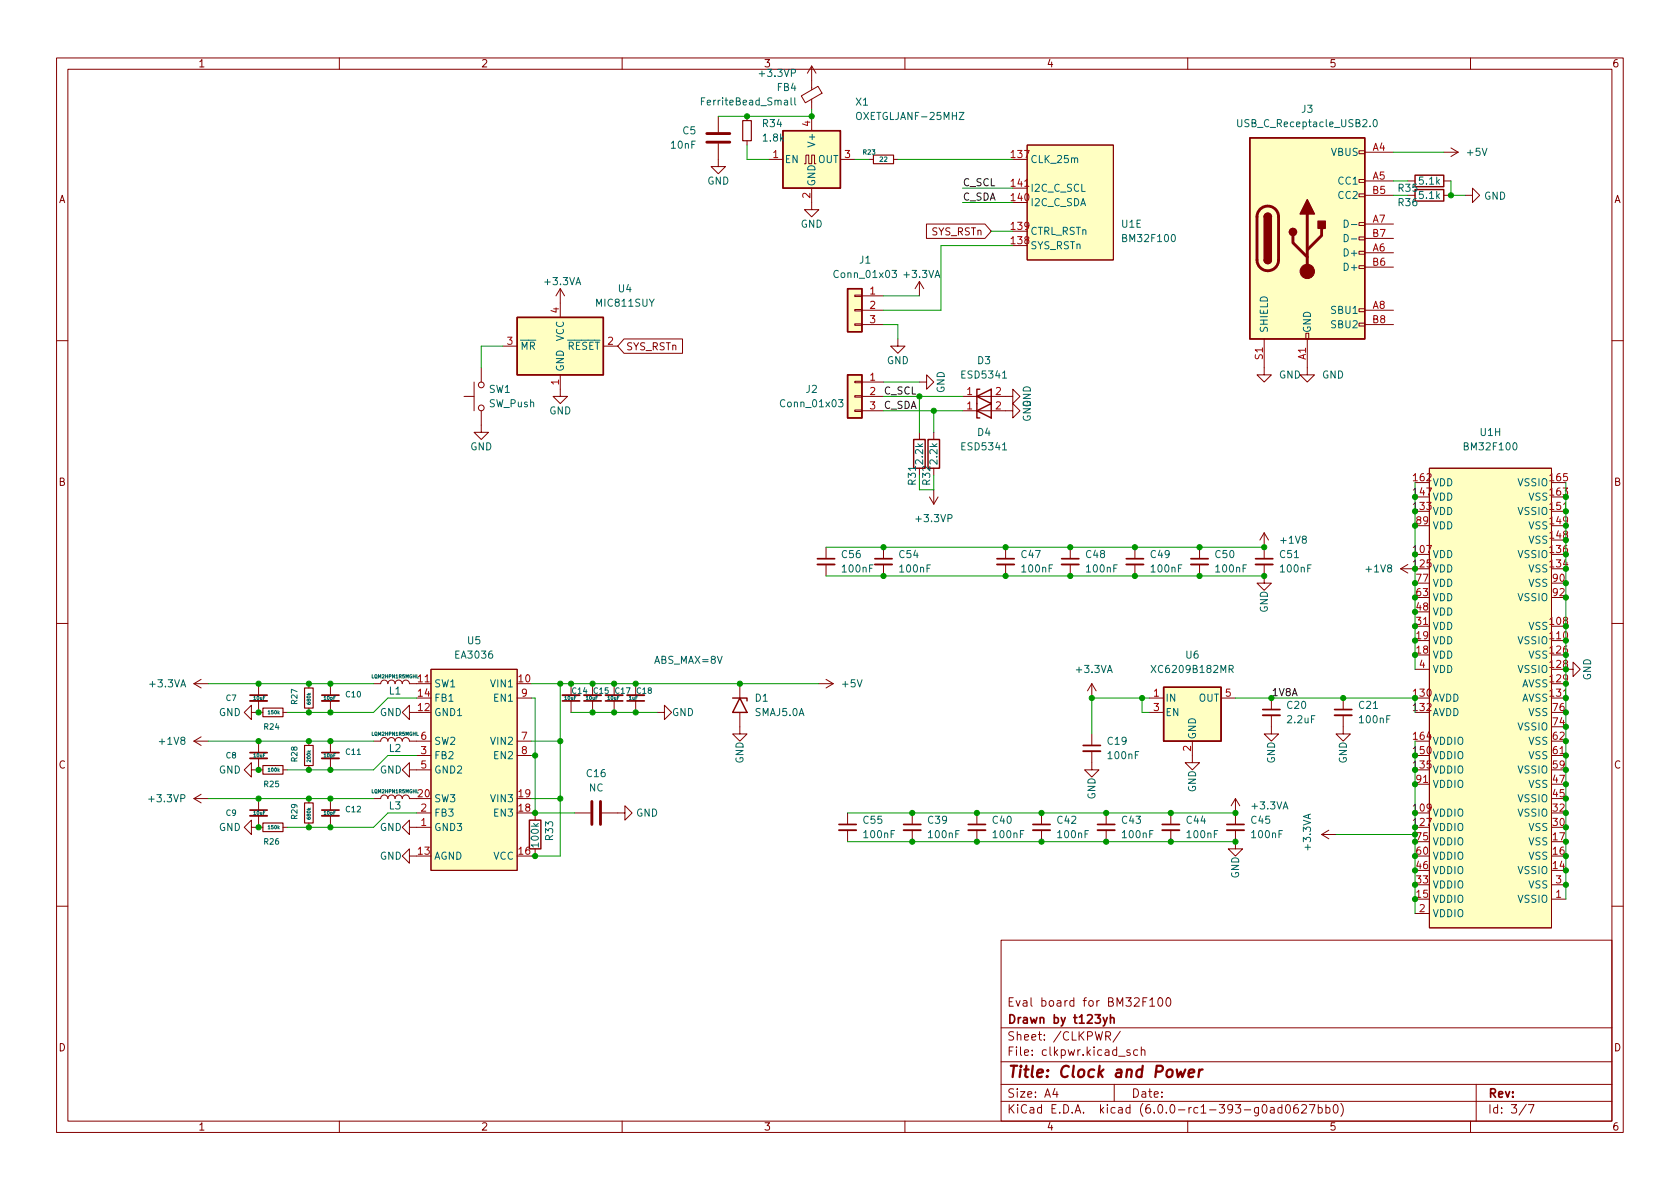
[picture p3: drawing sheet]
<svg xmlns="http://www.w3.org/2000/svg" width="297mm" height="210mm" viewBox="0 0 297 210" stroke-linecap="round" stroke-linejoin="round" font-family="sans-serif">
<defs><g id="words">
<text font-size="2.8" fill="#840000" x="178" y="190.6">Title: Clock and Power</text>
<g font-size="2.1" fill="#840000">
<text x="178" y="178">Eval board for BM32F100</text>
<text x="178" y="184">Sheet: /CLKPWR/</text>
<text x="178" y="181">Drawn by t123yh</text>
<text x="178" y="186.7">File: clkpwr.kicad_sch</text>
<text x="178" y="196.9">KiCad E.D.A. kicad (6.0.0-rc1-393-g0ad0627bb0)</text>
<text x="178" y="194.1">Size: A4</text>
<text x="200" y="194.1">Date:</text>
<text x="263" y="194.1">Rev:</text>
<text x="263" y="196.9">Id: 3/7</text>
</g>
<g font-size="1.8" fill="#840000">
<text x="35" y="11.9">1</text>
<text x="85" y="11.9">2</text>
<text x="135" y="11.9">3</text>
<text x="185" y="11.9">4</text>
<text x="235" y="11.9">5</text>
<text x="285" y="11.9">6</text>
<text x="10.3" y="35.9">A</text>
<text x="285.3" y="35.9">A</text>
<text x="164.7" y="41.6">SYS_RSTn</text>
<text x="110.6" y="61.9">SYS_RSTn</text>
<text x="10.3" y="85.9">B</text>
<text x="285.3" y="85.9">B</text>
<text x="10.3" y="135.9">C</text>
<text x="285.3" y="135.9">C</text>
<text x="10.3" y="185.9">D</text>
<text x="285.3" y="185.9">D</text>
<text x="35" y="199.9">1</text>
<text x="85" y="199.9">2</text>
<text x="135" y="199.9">3</text>
<text x="185" y="199.9">4</text>
<text x="235" y="199.9">5</text>
<text x="285" y="199.9">6</text>
</g>
<g font-size="1.8" fill="#006464">
<text x="134.5" y="13.6">+3.3VP</text>
<text x="137.4" y="16.1">FB4</text>
<text x="120.7" y="23.7">C5</text>
<text x="124.5" y="18.6">FerriteBead_Small</text>
<text x="134.9" y="22.5">R34</text>
<text x="151.3" y="18.7">X1</text>
<text x="151.8" y="21.2">OXETGLJANF-25MHZ</text>
<text x="219.4" y="22.5">USB_C_Receptacle_USB2.0</text>
<text x="230.2" y="19.9">J3</text>
<text x="118.7" y="26.3">10nF</text>
<text x="135" y="25">1.8k</text>
<text x="138.7" y="28.8">EN</text>
<text x="144.1" y="25.6" transform="rotate(-90 144.1 25.6)">V+</text>
<text x="144.6" y="28.8">OUT</text>
<text x="182.1" y="28.8">CLK_25m</text>
<text x="235.4" y="27.6">VBUS</text>
<text x="259.5" y="27.6">+5V</text>
<text x="125" y="32.6">GND</text>
<text x="144.1" y="33" transform="rotate(-90 144.1 33)">GND</text>
<text x="182.1" y="33.9">I2C_C_SCL</text>
<text x="236.7" y="32.6">CC1</text>
<text x="236.7" y="35.2">CC2</text>
<text x="247.3" y="33.9">R35</text>
<text x="251" y="35.2">5.1k</text>
<text x="251" y="32.6">5.1k</text>
<text x="262.4" y="35.3">GND</text>
<text x="141.5" y="40.3">GND</text>
<text x="182.1" y="41.5">CTRL_RSTn</text>
<text x="182.1" y="36.4">I2C_C_SDA</text>
<text x="198.3" y="40.3">U1E</text>
<text x="247.3" y="36.4">R36</text>
<text x="152" y="46.6">J1</text>
<text x="182.1" y="44.1">SYS_RSTn</text>
<text x="198.8" y="42.8">BM32F100</text>
<text x="238" y="45.3">D+</text>
<text x="238" y="47.9">D+</text>
<text x="96.4" y="50.4">+3.3VA</text>
<text x="109.4" y="51.7">U4</text>
<text x="147.8" y="49.1">Conn_01x03</text>
<text x="159.9" y="49.1">+3.3VA</text>
<text x="105.6" y="54.2">MIC811SUY</text>
<text x="224.2" y="58.9" transform="rotate(-90 224.2 58.9)">SHIELD</text>
<text x="231.8" y="58.9" transform="rotate(-90 231.8 58.9)">GND</text>
<text x="235.6" y="55.5">SBU1</text>
<text x="235.6" y="58">SBU2</text>
<text x="91.9" y="61.8">~{MR}</text>
<text x="98.9" y="61.8">~{RESET}</text>
<text x="99.7" y="65.8" transform="rotate(-90 99.7 65.8)">GND</text>
<text x="99.7" y="60.4" transform="rotate(-90 99.7 60.4)">VCC</text>
<text x="156.8" y="64.4">GND</text>
<text x="172.9" y="64.4">D3</text>
<text x="86.5" y="69.5">SW1</text>
<text x="142.5" y="69.5">J2</text>
<text x="167" y="69.5" transform="rotate(-90 167 69.5)">GND</text>
<text x="170.2" y="66.9">ESD5341</text>
<text x="226.1" y="66.9">GND</text>
<text x="233.7" y="66.9">GND</text>
<text x="86.5" y="72">SW_Push</text>
<text x="97.1" y="73.3">GND</text>
<text x="138.3" y="72">Conn_01x03</text>
<text x="172.9" y="77.1">D4</text>
<text x="182.2" y="74.6" transform="rotate(-90 182.2 74.6)">GND</text>
<text x="261.8" y="77.1">U1H</text>
<text x="83.1" y="79.6">GND</text>
<text x="163.2" y="82" transform="rotate(-90 163.2 82)">2.2k</text>
<text x="165.7" y="82" transform="rotate(-90 165.7 82)">2.2k</text>
<text x="170.2" y="79.6">ESD5341</text>
<text x="259.2" y="79.6">BM32F100</text>
<text x="161.9" y="85.7" transform="rotate(-90 161.9 85.7)">R31</text>
<text x="164.5" y="85.7" transform="rotate(-90 164.5 85.7)">R32</text>
<text x="253.2" y="88.5">VDD</text>
<text x="253.2" y="86">VDD</text>
<text x="268.4" y="86">VSSIO</text>
<text x="270.3" y="88.5">VSS</text>
<text x="162.2" y="92.3">+3.3VP</text>
<text x="253.2" y="91.1">VDD</text>
<text x="253.2" y="93.6">VDD</text>
<text x="268.4" y="91.1">VSSIO</text>
<text x="270.3" y="93.6">VSS</text>
<text x="148.9" y="98.7">C56</text>
<text x="149" y="101.2">100nF</text>
<text x="159.1" y="98.7">C54</text>
<text x="159.2" y="101.2">100nF</text>
<text x="180.6" y="98.7">C47</text>
<text x="180.8" y="101.2">100nF</text>
<text x="192.1" y="98.7">C48</text>
<text x="192.2" y="101.2">100nF</text>
<text x="203.5" y="98.7">C49</text>
<text x="203.7" y="101.2">100nF</text>
<text x="214.9" y="98.7">C50</text>
<text x="215.1" y="101.2">100nF</text>
<text x="226.4" y="98.7">C51</text>
<text x="226.5" y="101.2">100nF</text>
<text x="226.6" y="96.1">+1V8</text>
<text x="241.7" y="101.2">+1V8</text>
<text x="253.2" y="98.7">VDD</text>
<text x="253.2" y="101.2">VDD</text>
<text x="268.4" y="98.7">VSSIO</text>
<text x="270.3" y="101.2">VSS</text>
<text x="270.3" y="96.1">VSS</text>
<text x="253.2" y="106.3">VDD</text>
<text x="253.2" y="103.8">VDD</text>
<text x="268.4" y="106.3">VSSIO</text>
<text x="270.3" y="103.8">VSS</text>
<text x="82.7" y="113.9">U5</text>
<text x="224.2" y="108.4" transform="rotate(-90 224.2 108.4)">GND</text>
<text x="253.2" y="113.9">VDD</text>
<text x="253.2" y="111.4">VDD</text>
<text x="253.2" y="108.8">VDD</text>
<text x="268.4" y="113.9">VSSIO</text>
<text x="270.3" y="111.4">VSS</text>
<text x="80.6" y="116.5">EA3036</text>
<text x="190.4" y="119">+3.3VA</text>
<text x="204.1" y="119">XC6209B182MR</text>
<text x="209.7" y="116.5">U6</text>
<text x="253.2" y="116.5">VDD</text>
<text x="253.2" y="119">VDD</text>
<text x="268.4" y="119">VSSIO</text>
<text x="270.3" y="116.5">VSS</text>
<text x="26.6" y="121.5">+3.3VA</text>
<text x="68.8" y="122.8">L1</text>
<text x="76.7" y="121.5">SW1</text>
<text x="76.7" y="124.1">FB1</text>
<text x="87" y="121.5">VIN1</text>
<text x="87.5" y="124.1">EN1</text>
<text x="133.5" y="124.1">D1</text>
<text x="149" y="121.5">+5V</text>
<text x="206" y="124.1">IN</text>
<text x="211.9" y="124.1">OUT</text>
<text x="227.6" y="125.3">C20</text>
<text x="240.3" y="125.3">C21</text>
<text x="253.2" y="124.1">AVDD</text>
<text x="269" y="121.5">AVSS</text>
<text x="269" y="124.1">AVSS</text>
<text x="281.3" y="120.3" transform="rotate(-90 281.3 120.3)">GND</text>
<text x="28.3" y="131.7">+1V8</text>
<text x="38.7" y="126.6">GND</text>
<text x="67.1" y="126.6">GND</text>
<text x="76.7" y="126.6">GND1</text>
<text x="76.7" y="131.7">SW2</text>
<text x="87" y="131.7">VIN2</text>
<text x="118.8" y="126.6">GND</text>
<text x="133.5" y="126.6">SMAJ5.0A</text>
<text x="195.9" y="131.7">C19</text>
<text x="206" y="126.6">EN</text>
<text x="211.5" y="130.8" transform="rotate(-90 211.5 130.8)">GND</text>
<text x="227.7" y="127.9">2.2uF</text>
<text x="240.5" y="127.9">100nF</text>
<text x="253.2" y="126.6">AVDD</text>
<text x="253.2" y="131.7">VDDIO</text>
<text x="268.4" y="129.2">VSSIO</text>
<text x="270.3" y="131.7">VSS</text>
<text x="270.3" y="126.6">VSS</text>
<text x="38.7" y="136.8">GND</text>
<text x="67.1" y="136.8">GND</text>
<text x="68.8" y="133">L2</text>
<text x="76.7" y="134.2">FB2</text>
<text x="76.7" y="136.8">GND2</text>
<text x="87.5" y="134.2">EN2</text>
<text x="103.8" y="137.4">C16</text>
<text x="131.4" y="135" transform="rotate(-90 131.4 135)">GND</text>
<text x="196" y="134.2">100nF</text>
<text x="225.4" y="135" transform="rotate(-90 225.4 135)">GND</text>
<text x="238.1" y="135" transform="rotate(-90 238.1 135)">GND</text>
<text x="253.2" y="136.8">VDDIO</text>
<text x="253.2" y="134.2">VDDIO</text>
<text x="268.4" y="136.8">VSSIO</text>
<text x="270.3" y="134.2">VSS</text>
<text x="26.5" y="141.9">+3.3VP</text>
<text x="68.8" y="143.1">L3</text>
<text x="73.9" y="141">20</text>
<text x="76.7" y="141.9">SW3</text>
<text x="87" y="141.9">VIN3</text>
<text x="104.1" y="139.9">NC</text>
<text x="193.7" y="141.4" transform="rotate(-90 193.7 141.4)">GND</text>
<text x="211.5" y="140.1" transform="rotate(-90 211.5 140.1)">GND</text>
<text x="221.5" y="143.1">+3.3VA</text>
<text x="253.2" y="139.3">VDDIO</text>
<text x="268.4" y="141.9">VSSIO</text>
<text x="270.3" y="139.3">VSS</text>
<text x="38.7" y="146.9">GND</text>
<text x="67.1" y="146.9">GND</text>
<text x="76.7" y="146.9">GND3</text>
<text x="76.7" y="144.4">FB3</text>
<text x="87.5" y="144.4">EN3</text>
<text x="95.2" y="149.7" transform="rotate(-90 95.2 149.7)">100k</text>
<text x="97.8" y="148.5" transform="rotate(-90 97.8 148.5)">R33</text>
<text x="112.4" y="144.4">GND</text>
<text x="152.7" y="145.7">C55</text>
<text x="152.9" y="148.2">100nF</text>
<text x="164.1" y="145.7">C39</text>
<text x="164.3" y="148.2">100nF</text>
<text x="175.6" y="145.7">C40</text>
<text x="175.7" y="148.2">100nF</text>
<text x="187" y="145.7">C42</text>
<text x="187.1" y="148.2">100nF</text>
<text x="198.4" y="145.7">C43</text>
<text x="198.6" y="148.2">100nF</text>
<text x="209.9" y="145.7">C44</text>
<text x="210" y="148.2">100nF</text>
<text x="221.3" y="145.7">C45</text>
<text x="221.4" y="148.2">100nF</text>
<text x="253.2" y="144.4">VDDIO</text>
<text x="253.2" y="146.9">VDDIO</text>
<text x="253.2" y="149.5">VDDIO</text>
<text x="268.4" y="144.4">VSSIO</text>
<text x="270.3" y="149.5">VSS</text>
<text x="270.3" y="146.9">VSS</text>
<text x="67.1" y="152">GND</text>
<text x="76.7" y="152">AGND</text>
<text x="87.2" y="152">VCC</text>
<text x="219.1" y="155.4" transform="rotate(-90 219.1 155.4)">GND</text>
<text x="231.8" y="150.2" transform="rotate(-90 231.8 150.2)">+3.3VA</text>
<text x="253.2" y="154.6">VDDIO</text>
<text x="253.2" y="152">VDDIO</text>
<text x="268.4" y="154.6">VSSIO</text>
<text x="270.3" y="152">VSS</text>
<text x="253.2" y="159.6">VDDIO</text>
<text x="253.2" y="157.1">VDDIO</text>
<text x="268.4" y="159.6">VSSIO</text>
<text x="270.3" y="157.1">VSS</text>
<text x="253.2" y="162.2">VDDIO</text>
</g>
<g font-size="1.8" fill="#a90000">
<text x="143.3" y="22.3" transform="rotate(-90 143.3 22.3)">4</text>
<text x="136.7" y="27.9">1</text>
<text x="149.4" y="27.9">3</text>
<text x="178.9" y="27.9">137</text>
<text x="242.7" y="26.7">A4</text>
<text x="143.3" y="35" transform="rotate(-90 143.3 35)">2</text>
<text x="178.9" y="35.6">140</text>
<text x="178.9" y="33">141</text>
<text x="242.7" y="31.7">A5</text>
<text x="242.7" y="34.3">B5</text>
<text x="178.9" y="40.6">139</text>
<text x="242.7" y="39.4">A7</text>
<text x="242.7" y="41.9">B7</text>
<text x="178.9" y="43.2">138</text>
<text x="242.7" y="44.4">A6</text>
<text x="242.7" y="47">B6</text>
<text x="153.8" y="52.1">1</text>
<text x="98.8" y="55.4" transform="rotate(-90 98.8 55.4)">4</text>
<text x="153.8" y="54.6">2</text>
<text x="153.8" y="57.1">3</text>
<text x="242.7" y="54.6">A8</text>
<text x="242.7" y="57.1">B8</text>
<text x="89.7" y="61">3</text>
<text x="107.5" y="61">2</text>
<text x="223.3" y="63.6" transform="rotate(-90 223.3 63.6)">S1</text>
<text x="230.9" y="63.6" transform="rotate(-90 230.9 63.6)">A1</text>
<text x="98.8" y="68.1" transform="rotate(-90 98.8 68.1)">1</text>
<text x="153.8" y="67.3">1</text>
<text x="153.8" y="69.8">2</text>
<text x="171" y="69.8">1</text>
<text x="176" y="69.8">2</text>
<text x="153.8" y="72.4">3</text>
<text x="171" y="72.4">1</text>
<text x="176" y="72.4">2</text>
<text x="250" y="87.6">147</text>
<text x="250" y="85.1">162</text>
<text x="274.1" y="87.6">163</text>
<text x="274.1" y="85.1">165</text>
<text x="250" y="90.2">133</text>
<text x="250.5" y="92.7">89</text>
<text x="274.1" y="95.2">148</text>
<text x="274.1" y="92.7">149</text>
<text x="274.1" y="90.2">151</text>
<text x="250" y="97.8">107</text>
<text x="250" y="100.3">125</text>
<text x="274.1" y="100.3">134</text>
<text x="274.1" y="97.8">136</text>
<text x="250.5" y="107.9">48</text>
<text x="250.5" y="105.4">63</text>
<text x="250.5" y="102.9">77</text>
<text x="274.6" y="102.9">90</text>
<text x="274.6" y="105.4">92</text>
<text x="250.5" y="113">19</text>
<text x="250.5" y="110.5">31</text>
<text x="274.1" y="110.5">108</text>
<text x="274.1" y="113">110</text>
<text x="250.5" y="115.6">18</text>
<text x="251" y="118.1">4</text>
<text x="274.1" y="115.6">126</text>
<text x="274.1" y="118.1">128</text>
<text x="73.9" y="120.6">11</text>
<text x="73.9" y="125.7">12</text>
<text x="73.9" y="123.2">14</text>
<text x="91.7" y="120.6">10</text>
<text x="92.2" y="123.2">9</text>
<text x="204" y="123.2">1</text>
<text x="204" y="125.7">3</text>
<text x="216.7" y="123.2">5</text>
<text x="250" y="123.2">130</text>
<text x="250" y="125.7">132</text>
<text x="274.1" y="120.6">129</text>
<text x="274.1" y="123.2">131</text>
<text x="274.6" y="125.7">76</text>
<text x="74.4" y="130.8">6</text>
<text x="92.2" y="130.8">7</text>
<text x="250" y="130.8">164</text>
<text x="274.6" y="130.8">62</text>
<text x="274.6" y="128.3">74</text>
<text x="74.4" y="133.3">3</text>
<text x="74.4" y="135.9">5</text>
<text x="92.2" y="133.3">8</text>
<text x="210.6" y="132.8" transform="rotate(-90 210.6 132.8)">2</text>
<text x="250" y="135.9">135</text>
<text x="250" y="133.3">150</text>
<text x="274.6" y="135.9">59</text>
<text x="274.6" y="133.3">61</text>
<text x="74.4" y="143.5">2</text>
<text x="91.7" y="143.5">18</text>
<text x="91.7" y="141">19</text>
<text x="250" y="143.5">109</text>
<text x="250.5" y="138.4">91</text>
<text x="274.6" y="143.5">32</text>
<text x="274.6" y="141">45</text>
<text x="274.6" y="138.4">47</text>
<text x="74.4" y="146">1</text>
<text x="250" y="146">127</text>
<text x="274.6" y="148.6">17</text>
<text x="274.6" y="146">30</text>
<text x="73.9" y="151.1">13</text>
<text x="91.7" y="151.1">16</text>
<text x="250.5" y="153.7">46</text>
<text x="250.5" y="151.1">60</text>
<text x="274.6" y="153.7">14</text>
<text x="274.6" y="151.1">16</text>
<text x="250.5" y="158.7">15</text>
<text x="250.5" y="156.2">33</text>
<text x="251" y="161.3">2</text>
<text x="275.1" y="158.7">1</text>
<text x="275.1" y="156.2">3</text>
</g>
<g font-size="1.8" fill="#0f0f0f">
<text x="170.2" y="32.9">C_SCL</text>
<text x="170.2" y="35.5">C_SDA</text>
<text x="156.2" y="69.7">C_SCL</text>
<text x="156.2" y="72.3">C_SDA</text>
<text x="224.8" y="123.1">1V8A</text>
</g>
<text font-size="1.8" fill="#0000c2" x="115.6" y="117.4">ABS_MAX=8V</text>
<text font-size="1.8" fill="#009600" x="250.5" y="148.6">75</text>
<g font-size="1.4" fill="#006464">
<text x="40" y="123.9">C7</text>
<text x="52.6" y="124.5" transform="rotate(-90 52.6 124.5)">R27</text>
<text x="61.2" y="123.3">C10</text>
<text x="101.2" y="122.7">C14</text>
<text x="105" y="122.7">C15</text>
<text x="108.8" y="122.7">C17</text>
<text x="112.6" y="122.7">C18</text>
<text x="46.7" y="129">R24</text>
<text x="40" y="134.1">C8</text>
<text x="52.6" y="134.6" transform="rotate(-90 52.6 134.6)">R28</text>
<text x="61.2" y="133.5">C11</text>
<text x="46.7" y="139.2">R25</text>
<text x="61.2" y="143.6">C12</text>
<text x="40" y="144.3">C9</text>
<text x="46.7" y="149.3">R26</text>
<text x="52.6" y="144.8" transform="rotate(-90 52.6 144.8)">R29</text>
</g>
<g font-size="1.1" fill="#006464">
<text x="152.6" y="27.3">R23</text>
<text x="155.6" y="28.6">22</text>
</g>
<g font-size=".8" fill="#006464">
<text x="65.8" y="119.9">LQM2HPN1R5MGHL</text>
<text x="44.9" y="123.7">10uF</text>
<text x="54.9" y="124.5" transform="rotate(-90 54.9 124.5)">680k</text>
<text x="57.3" y="123.7">10pF</text>
<text x="99.9" y="123.7">10uF</text>
<text x="103.7" y="123.7">10uF</text>
<text x="107.5" y="123.7">10uF</text>
<text x="111.2" y="123.7">1uF</text>
<text x="47.5" y="126.3">150k</text>
<text x="65.8" y="130.1">LQM2HPN1R5MGHL</text>
<text x="44.9" y="133.9">10uF</text>
<text x="47.5" y="136.4">100k</text>
<text x="54.9" y="134.7" transform="rotate(-90 54.9 134.7)">200k</text>
<text x="57.3" y="133.9">10pF</text>
<text x="65.8" y="140.2">LQM2HPN1R5MGHL</text>
<text x="44.9" y="144.1">10uF</text>
<text x="47.5" y="146.6">150k</text>
<text x="54.9" y="144.8" transform="rotate(-90 54.9 144.8)">680k</text>
<text x="57.3" y="144.1">10pF</text>
</g>
</g></defs>
<g fill="none" stroke="#840000" stroke-width=".18">
<path d="M10 10.2h277v190.1h-277zM12 12.2h273v186.1h-273zM60 10.2v2M110 10.2v2M141.7 17l2.9-1.7 .7 1.2-2.9 1.7zM143.5 11.7v4.2M143.5 17.5v1.8M143.5 11.7l.8 1.2M143.5 11.7l-.8 1.2M160 10.2v2M210 10.2v2M260 10.2v2"/>
<path d="M127 25.4v4.1h1.3l-1.3 1.2-1.3-1.2h1.3M127 20.6v2.8M132.1 20.6v.7M132.1 24.9v.7M135.9 28.2h2.5M142.2 29h.3v-1.6h.5v1.6h.5v-1.6h.5v1.6h.3M143.5 33.3v3.8h1.3l-1.3 1.2-1.3-1.2h1.3M143.5 20.6v2.5M148.6 28.2h2.5M153.7 28.2h.7M158 28.2h.7M163.8 39.6h10.3l1.2 1.3-1.2 1.3h-10.3z"/>
<path d="M181.6 25.6h15.2v20.4h-15.2zM240.3 39.4h1v.5h-1zM240.3 34.3h1v.5h-1zM240.3 31.7h1v.6h-1zM240.3 26.7h1v.5h-1zM241.3 34.5h5.1M241.3 26.9h5.1M241.3 32h5.1M241.3 39.6h5.1M248.9 32h1.3M255.3 34.5h1.2M255.3 26.9h2.5"/>
<path d="M255.3 32h1.2M256.5 26.2l1.3 .7M257.8 26.9l-1.3 .8M259.1 34.5h1.2v1.3l1.3-1.3-1.3-1.2v1.2M99.1 51l-.8 1.3M99.1 51v5.1M99.1 51l.7 1.3M110.3 59.9h10.4v2.6h-10.4l-1.1-1.3zM151.1 57.3h1.3v.2h-1.3zM151.1 54.7h1.3v.3h-1.3zM151.1 52.2h1.3v.2h-1.3zM152.4 54.9h3.8"/>
<path d="M152.4 57.4h3.8M152.4 52.3h3.8M158.7 59.9v1.3h1.3l-1.3 1.3-1.2-1.3h1.2M162.6 49.8l-.8 1.2M162.6 49.8v2.5M162.6 49.8l.7 1.2M223.5 59.9v6.4h1.3l-1.3 1.3-1.3-1.3h1.3M230.9 58.9h.5v1h-.5zM231.1 59.9v6.4h1.3l-1.3 1.3-1.2-1.3h1.2M240.3 57.1h1v.6h-1zM240.3 54.6h1v.5h-1zM240.3 47h1v.5h-1z"/>
<path d="M240.3 44.4h1v.6h-1zM240.3 41.9h1v.5h-1zM241.3 44.7h5.1M241.3 54.9h5.1M241.3 47.2h5.1M241.3 42.2h5.1M241.3 57.4h5.1M10 60.2h2M82 70.1h1.8M83.8 67.6v5M85.1 72.6v3.8h1.3l-1.3 1.3-1.3-1.3h1.3M85.1 65v2.6"/>
<path d="M88.9 61.2h2.5M99.1 66.3v3.8h1.2l-1.2 1.3-1.3-1.3h1.3M106.7 61.2h2.5M151.1 72.5h1.3v.3h-1.3zM151.1 70h1.3v.2h-1.3zM151.1 67.4h1.3v.3h-1.3zM152.4 70.1h3.8M152.4 72.6h3.8M152.4 67.6h3.8M162.6 67.6h1.2v-1.3l1.3 1.3-1.3 1.2v-1.2M162.6 76.4v1.3M165.1 76.4v1.3"/>
<path d="M170.2 72.6h8.9v-1.2l1.2 1.2-1.2 1.3v-1.3M170.2 70.1h8.9v-1.3l1.2 1.3-1.2 1.3v-1.3M285 60.2h2M146 96.8v2M146 99.8v2M156.2 96.8v2M156.2 99.8v2M164.3 87.9l.8 1.2M165.1 86.6v2.5M165.9 87.9l-.8 1.2M177.8 96.8v2M177.8 99.8v2"/>
<path d="M189.2 96.8v2M189.2 99.8v2M200.7 96.8v2M200.7 99.8v2M212.1 96.8v2M212.1 99.8v2M223.5 99.8v3.3h1.3l-1.3 1.3-1.3-1.3h1.3M223.5 94.2l-.7 1.3M223.5 94.2v4.6M223.5 94.2l.8 1.3M248.9 99.8l-1.3 .8M252.7 82.8h21.6v81.3h-21.6z"/>
<path d="M10 110.2h2M76.2 118.4h15.2v35.5h-15.2zM247.6 100.6l1.3 .7M247.6 100.6h2.6M250.2 110.7h2.5M250.2 118.4h2.5M276.9 118.4h1.2v1.2l1.3-1.2-1.3-1.3v1.3M285 110.2h2M34.3 131.1h2.5M34.3 120.9h2.5M34.3 131.1l1.3 .7M34.3 120.9l1.3 .8"/>
<path d="M35.6 130.3l-1.3 .8M35.6 120.1l-1.3 .8M44.4 136.1v-1.2l-1.2 1.2 1.2 1.3v-1.3h1.3M44.4 126v-1.3l-1.2 1.3 1.2 1.2v-1.2h1.3M45.7 136.1h.8M45.7 126h.8M45.7 120.9v2M45.7 123.9v2.1M45.7 131.1v2M45.7 134.1v2M50 136.1h.8M50 126h.8"/>
<path d="M54.6 120.9v.8M54.6 125.2v.8M54.6 131.1v.7M54.6 135.4v.7M58.4 120.9v2M58.4 123.9v2.1M58.4 131.1v2M58.4 134.1v2M66 131.1h1.3a.64 .64 0 0 1 .6-.7 .64 .64 0 0 1 .7 .7 .64 .64 0 0 1 .6-.7 .64 .64 0 0 1 .6 .7 .64 .64 0 0 1 .7-.7 .64 .64 0 0 1 .6 .7 .64 .64 0 0 1 .7-.7 .64 .64 0 0 1 .6 .7h3.8M66 120.9h1.3a.64 .64 0 0 1 .6-.6 .64 .64 0 0 1 .7 .6 .64 .64 0 0 1 .6-.6 .64 .64 0 0 1 .6 .6 .64 .64 0 0 1 .7-.6 .64 .64 0 0 1 .6 .6 .64 .64 0 0 1 .7-.6 .64 .64 0 0 1 .6 .6h3.8M72.4 126v-1.3l-1.3 1.3 1.3 1.2v-1.2h1.3M72.4 136.1v-1.2l-1.3 1.2 1.3 1.3v-1.3h3.8"/>
<path d="M73.7 133.6h2.5M91.4 131.1h2.6M91.4 133.6h2.6M91.4 123.4h2.6M101 120.9v2M101 123.9v2.1M104.8 120.9v2M104.8 123.9v2.1M108.6 120.9v2M108.6 123.9v2.1M112.4 120.9v2M112.4 123.9v2.1"/>
<path d="M116.2 126h1.3v-1.3l1.2 1.3-1.2 1.2v-1.2M130.8 126v3.8h1.3l-1.3 1.3-1.3-1.3h1.3M130.8 120.9v2.5M144.8 120.9h2.5M146 120.1l1.3 .8M147.3 120.9l-1.3 .8M193 132.8v3.3h1.3l-1.3 1.3-1.2-1.3h1.2M193 120.9v2.5M193 129.8v2M193 120.9l-.7 1.3M193 120.9l.8 1.3M203.2 123.4h2.5"/>
<path d="M203.2 126h2.5M210.8 131.1v3.8h1.3l-1.3 1.2-1.3-1.2h1.3M215.9 123.4h2.5M224.8 126.5v3.3h1.3l-1.3 1.3-1.3-1.3h1.3M224.8 123.4v2.1M237.5 126.5v3.3h1.3l-1.3 1.3-1.3-1.3h1.3M237.5 123.4v2.1M250.2 138.7h2.5M274.3 133.6h2.6M34.3 141.2h2.5M34.3 141.2l1.3 .8M35.6 140.5l-1.3 .7"/>
<path d="M44.4 146.3v-1.3l-1.2 1.3 1.2 1.3v-1.3h1.3M45.7 146.3h.8M45.7 141.2v2.1M45.7 144.3v2M50 146.3h.8M54.6 141.2v.8M54.6 145.5v.8M58.4 141.2v2.1M58.4 144.3v2M66 141.2h1.3a.64 .64 0 0 1 .6-.6 .64 .64 0 0 1 .7 .6 .64 .64 0 0 1 .6-.6 .64 .64 0 0 1 .6 .6 .64 .64 0 0 1 .7-.6 .64 .64 0 0 1 .6 .6 .64 .64 0 0 1 .7-.6 .64 .64 0 0 1 .6 .6h1.3M72.4 151.4v-1.3l-1.3 1.3 1.3 1.2v-1.2h1.3M72.4 146.3v-1.3l-1.3 1.3 1.3 1.3v-1.3h3.8"/>
<path d="M73.7 143.8h2.5M94.6 143.8v1.2M94.6 150.1v1.3M101.6 143.8h2.8M106.4 143.8h4.1v-1.3l1.3 1.3-1.3 1.2v-1.2M149.9 143.8v2M149.9 146.8v2M161.3 143.8v2M161.3 146.8v2M172.7 143.8v2M172.7 146.8v2M184.1 143.8v2"/>
<path d="M184.1 146.8v2M195.6 143.8v2M195.6 146.8v2M207 143.8v2M207 146.8v2M218.4 146.8v3.3h1.3l-1.3 1.3-1.2-1.3h1.2M218.4 141.2l-.7 1.3M218.4 141.2v4.6M218.4 141.2l.8 1.3M233.7 147.6l1.2 .7M233.7 147.6h2.5M234.9 146.8l-1.2 .8"/>
<path d="M274.3 159h2.6M274.3 156.5h2.6M10 160.2h2M177 166.3h108v32h-108zM202.1 177.1h.5M202.8 176.4h-.7v1.5M203.3 176.9l.4-.5v1.5M203.3 177.9h.8M204.9 176.5l.2-.1a.81 .81 0 0 1 .6 .7 .81 .81 0 0 1-.3 .8h-.2a.81 .81 0 0 1-.6-.6 .81 .81 0 0 1 .3-.8zM206.3 176.6l.2-.2a.81 .81 0 0 1 .6 .7 .81 .81 0 0 1-.3 .8h-.2a.81 .81 0 0 1-.3-1.3zM250.2 161.5h2.5M285 160.2h2"/>
<path d="M60 198.3v2M110 198.3v2M160 198.3v2M177 194.8h108M177 191.8h108M177 187.8h108M177 181.8h108M186.5 192.5l-.4 1h1M186.9 193v1M195.5 183.2l.7-.1 .2-.2-.1-.3-.2-.2h-.6v1.5M195.9 183.2l.5 .7M197 191.8v3"/>
<path d="M197.8 186.8h1.1M198.1 182.4l-1.3 1.9M199.8 185.7l-.4-.1-.2 .2 .1 .3 .5 .1v.4h-.6M201.1 185.7l-.4-.1-.3 .3v.4l.2 .3h.5M201.8 185.8l.2-.2 .4 .1v.9M201.8 185.1v1.5M210 198.3v2M224.6 195.9h.6l.1 .9M225.3 196.2l-.5 .1a.29 .29 0 0 0-.2 .2 .29 .29 0 0 0 .2 .3h.5M226.6 195.9l-.4-.1-.3 .3v.4l.2 .3h.5M226.6 195.3v1.5M227.5 195.4l.1-.1a.81 .81 0 0 1 .6 .7 .81 .81 0 0 1-.3 .8h-.1a.81 .81 0 0 1-.6-.6 .81 .81 0 0 1 .3-.8z"/>
<path d="M229.4 195.3a.59 .59 0 0 0-.7 .7v.5l.2 .3h.4l.2-.1 .1-.5-.2-.2-.4-.1-.3 .3M230.1 195.5l.6-.2 .2 .2 .1 .3-.9 1h.9M231.5 195.3h1l-.6 1.5M233.1 195.9l.4-.1 .3 .3v.4l-.2 .3h-.5M233.1 195.3v1.5M234.4 195.9l.5-.1 .2 .3v.4l-.1 .3h-.6M234.4 195.3v1.5M235.9 195.4l.2-.1a.81 .81 0 0 1 .6 .7 .81 .81 0 0 1-.3 .8h-.2a.81 .81 0 0 1-.6-.6 .81 .81 0 0 1 .3-.8zM237.1 195.1a1.72 1.72 0 0 1 0 2.3M260 198.3v2M261 191.8v6.5M269.9 195.3l-1.3 1.9"/>
<path d="M270.2 195.3h1l-.6 1.5"/>
<circle cx="85.1" cy="68.1" r=".51"/>
<circle cx="85.1" cy="72.1" r=".51"/>
</g>
<path d="M208.1 189.1l.2 1.4 .5-1 .2 1 .6-1.4M210.2 189.8l.9-.2v-.4l-.6-.1-.3 .3v1l.2 .1 .6-.1M212.1 189.1l-.2 1.4M212.6 189.1l-.4 .1-.2 .3" fill="none" stroke="#840000" stroke-width=".4"/>
<g fill="none" stroke="#840000" stroke-width=".3">
<path d="M144.5 98.8h3.1M154.7 98.8h3M176.3 98.8h3M187.7 98.8h3.1M199.1 98.8h3.1M210.6 98.8h3M222 98.8h3M44.2 122.9h3M44.2 133.1h3M56.9 122.9h3M56.9 133.1h3M99.4 123.9h3.1"/>
<path d="M103.3 123.9h3M107.1 123.9h3M110.9 123.9h3M191.5 131.8h3.1M223.3 125.5h3M236 125.5h3M44.2 143.3h3M56.9 143.3h3M148.3 145.8h3.1M159.8 145.8h3M171.2 145.8h3M182.6 145.8h3.1"/>
<path d="M194.1 145.8h3M205.5 145.8h3M216.9 145.8h3.1M195.1 179.9l.3 1M195.8 179.9l-.5 1.4-.2 .1M196.3 179.4v1.5M196.3 180.1l.3-.2 .3 .1 .1 .9"/>
</g>
<g fill="none" stroke="#840000" stroke-width=".33">
<path d="M144.5 99.8h3.1M154.7 99.8h3M176.3 99.8h3M187.7 99.8h3.1M199.1 99.8h3.1M210.6 99.8h3M222 99.8h3M44.2 123.9h3M44.2 134.1h3M56.9 123.9h3M56.9 134.1h3M99.4 122.9h3.1"/>
<path d="M103.3 122.9h3M107.1 122.9h3M110.9 122.9h3M191.5 132.8h3.1M223.3 126.5h3M236 126.5h3M44.2 144.3h3M56.9 144.3h3M148.3 146.8h3.1M159.8 146.8h3M171.2 146.8h3M182.6 146.8h3.1"/>
<path d="M194.1 146.8h3M205.5 146.8h3M216.9 146.8h3.1"/>
</g>
<path d="M131.3 21.3h1.5v3.6h-1.5zM154.4 27.4h3.6v1.6h-3.6zM46.5 125.2h3.5v1.5h-3.5zM46.5 135.4h3.5v1.5h-3.5zM53.8 121.7h1.6v3.5h-1.6zM53.8 131.8h1.6v3.6h-1.6zM46.5 145.5h3.5v1.6h-3.5zM53.8 142h1.6v3.5h-1.6z" fill="none" stroke="#840000" stroke-width=".2"/>
<g fill="#ffffc2" stroke="#ffffc2" stroke-width=".18">
<path d="M76.2 118.4h15.2v35.5h-15.2z"/>
<path d="M221 24.4h20.3v35.5h-20.3z"/>
<path d="M181.6 25.6h15.2v20.4h-15.2z"/>
<path d="M149.9 51h2.5v7.7h-2.5z"/>
<path d="M91.4 56.1h15.3v10.2h-15.3z"/>
<path d="M252.7 82.8h21.6v81.3h-21.6z"/>
<path d="M205.7 121.5h10.2v9.6h-10.2z"/>
<path d="M138.4 23.1h10.2v10.2h-10.2z"/>
<path d="M149.9 66.3h2.5v7.6h-2.5z"/>
</g>
<g fill="none" stroke="#840000" stroke-width=".25">
<path d="M138.4 23.1h10.2v10.2h-10.2zM221 24.4h20.3v35.5h-20.3zM223.5 38.3a.64 .64 0 0 1 .7-.6 .64 .64 0 0 1 .6 .6M250.2 33.5h5.1v2.1h-5.1zM250.2 31h5.1v2h-5.1zM91.4 56.1h15.3v10.2h-15.3zM149.9 51h2.5v7.7h-2.5zM223.5 46a.64 .64 0 0 0 .7 .6 .64 .64 0 0 0 .6-.6M149.9 66.3h2.5v7.6h-2.5zM161.5 77.7h2.1v5.1h-2.1zM164.1 77.7h2v5.1h-2zM172.7 70.1l2.6-1.3v2.6z"/>
<path d="M172.7 72.6l2.6-1.2v2.5zM173.2 68.8h-.5v5.1h.5M129.5 123.4h2.6v.5M130.8 123.4l1.3 2.6h-2.6zM205.7 121.5h10.2v9.6h-10.2zM93.6 145h2v5.1h-2z"/>
</g>
<path d="M125 23.6h4M125 25.1h4M222.2 38.3v7.7a1.91 1.91 0 0 0 2 1.9 1.91 1.91 0 0 0 1.9-1.9v-7.7M222.2 38.3a1.91 1.91 0 0 1 2-1.9 1.91 1.91 0 0 1 1.9 1.9M231.1 37.8v10.2M228.6 41.7v1.2l2.5 2.6M233.7 40.4v1.3l-2.6 2.5M104.6 141.7v4.1M106.2 141.7v4.1" fill="none" stroke="#840000" stroke-width=".51"/>
<g fill="#840000" stroke="#840000" stroke-width=".25">
<path d="M223.5 46h1.3a.64 .64 0 0 1-.6 .6 .64 .64 0 0 1-.7-.6z"/>
<path d="M223.5 38.3h1.3v7.7h-1.3z"/>
<path d="M223.7 37.9a.64 .64 0 0 1 .7-.1 .64 .64 0 0 1 .4 .5h-1.3z"/>
<path d="M231.1 35.3l1.3 2.5h-2.5z"/>
<path d="M233 39.1h1.3v1.3h-1.3z"/>
<circle cx="228.6" cy="41" r=".63"/>
</g>
<circle cx="231.1" cy="48" r="1.27" fill="#840000" stroke="#840000" stroke-width=".18"/>
<g fill="none" stroke="#006464" stroke-width=".18">
<path d="M124 17.9h.4M124.6 17.3h-.6v1.3M139.9 17.3v1.1l.1 .2M140.5 17.3v1.1l.2 .2M169.6 19.9h.8l-.8 1.2h.8M190 28.1l.2-.2 .3 .1v.8M218.8 21.1v1.1l.3 .2h.3l.2-.2v-1.1M237.7 38.9a.64 .64 0 0 1 .7 .7 .64 .64 0 0 1-.7 .6zM238.9 39.7h1M242.9 21.3l.2-.2a.68 .68 0 0 1 .4 .7 .68 .68 0 0 1-.4 .6l-.2-.1-.1-.4zM157.7 47.8h.8l-.4 .5 .3 .1v.6l-.1 .1-.6-.1M237.7 41.5a.64 .64 0 0 1 .7 .6 .64 .64 0 0 1-.7 .6z"/>
<path d="M238.9 42.2h1M148.3 70.7h.7l-.4 .5 .4 .1v.5l-.2 .1-.5-.1M180.9 69.7h1.3l-1.3 .8h1.3M181 68.6a.68 .68 0 0 1 .8-.2 .68 .68 0 0 1 .4 .7h-1.3zM203.5 117.7l.9 1.2M204.4 117.7l-.9 1.2M217.3 118.3h.6l.1-.2v-.3l-.7-.1v1.2M217.6 118.3l.4 .6"/>
</g>
<g fill="none" stroke="#009600" stroke-width=".18">
<path d="M143.5 19.3v1.3h-16.5M132.1 25.6v2.6h3.8M151.1 28.2h2.6M158.7 28.2h20.4M170.2 33.3h8.9M170.2 35.8h8.9M246.4 34.5h2.5M246.4 32h2.5M246.4 26.9h8.9M256.5 32v2.5h2.6M156.2 57.4h2.5v2.5M156.2 52.3h6.4"/>
<path d="M175.3 40.9h3.8M179.1 43.4h-12.7v11.5h-10.2M88.9 61.2h-3.8v3.8M156.2 70.1h14M156.2 72.6h14M156.2 67.6h6.4M162.6 70.1v6.3M165.1 72.6v3.8M146 96.8h77.5M162.6 84.1v2.5h2.5v-2.5M250.2 85.3v33.1M276.9 85.3v73.7"/>
<path d="M146 101.8h77.5M36.8 131.1h29.2M36.8 120.9h29.2M73.7 123.4h-5.1l-2.6 2.6h-15.2M73.7 133.6h-5.1l-2.6 2.5h-15.2M94 131.1h5.1M94 120.9h50.8M94 123.4h.6v20.4M94 133.6h.6M99.1 120.9v30.5h-5.1M101 126h15.2M201.9 123.4v2.6h1.3"/>
<path d="M203.2 123.4h-10.2v6.4M218.4 123.4h31.8v2.6M250.2 131.1v16.5h-14M36.8 141.2h29.2M73.7 143.8h-5.1l-2.6 2.5h-15.2M94 141.2h5.1M94 143.8h7.6M149.9 143.8h68.5M149.9 148.8h68.5M250.2 148.8v12.7"/>
</g>
<g fill="#009600" stroke="#009600" stroke-width=".18">
<circle cx="54.6" cy="126" r=".46"/>
<circle cx="58.4" cy="126" r=".46"/>
<circle cx="58.4" cy="146.3" r=".46"/>
<circle cx="54.6" cy="141.2" r=".46"/>
<circle cx="54.6" cy="146.3" r=".46"/>
<circle cx="58.4" cy="120.9" r=".46"/>
<circle cx="58.4" cy="136.1" r=".46"/>
<circle cx="58.4" cy="141.2" r=".46"/>
<circle cx="54.6" cy="131.1" r=".46"/>
<circle cx="58.4" cy="131.1" r=".46"/>
<circle cx="112.4" cy="126" r=".46"/>
<circle cx="112.4" cy="120.9" r=".46"/>
<circle cx="108.6" cy="126" r=".46"/>
<circle cx="130.8" cy="120.9" r=".46"/>
<circle cx="108.6" cy="120.9" r=".46"/>
<circle cx="143.5" cy="20.6" r=".46"/>
<circle cx="99.1" cy="120.9" r=".46"/>
<circle cx="101" cy="120.9" r=".46"/>
<circle cx="104.8" cy="120.9" r=".46"/>
<circle cx="104.8" cy="126" r=".46"/>
<circle cx="99.1" cy="131.1" r=".46"/>
<circle cx="94.6" cy="133.6" r=".46"/>
<circle cx="94.6" cy="143.8" r=".46"/>
<circle cx="94.6" cy="151.4" r=".46"/>
<circle cx="99.1" cy="141.2" r=".46"/>
<circle cx="165.1" cy="72.6" r=".46"/>
<circle cx="162.6" cy="70.1" r=".46"/>
<circle cx="132.1" cy="20.6" r=".46"/>
<circle cx="54.6" cy="136.1" r=".46"/>
<circle cx="54.6" cy="120.9" r=".46"/>
<circle cx="45.7" cy="120.9" r=".46"/>
<circle cx="45.7" cy="131.1" r=".46"/>
<circle cx="45.7" cy="126" r=".46"/>
<circle cx="45.7" cy="136.1" r=".46"/>
<circle cx="45.7" cy="141.2" r=".46"/>
<circle cx="45.7" cy="146.3" r=".46"/>
<circle cx="250.2" cy="100.6" r=".46"/>
<circle cx="200.7" cy="96.8" r=".46"/>
<circle cx="212.1" cy="101.8" r=".46"/>
<circle cx="223.5" cy="101.8" r=".46"/>
<circle cx="223.5" cy="96.8" r=".46"/>
<circle cx="250.2" cy="123.4" r=".46"/>
<circle cx="250.2" cy="113.3" r=".46"/>
<circle cx="250.2" cy="115.8" r=".46"/>
<circle cx="250.2" cy="110.7" r=".46"/>
<circle cx="276.9" cy="128.5" r=".46"/>
<circle cx="276.9" cy="131.1" r=".46"/>
<circle cx="276.9" cy="123.4" r=".46"/>
<circle cx="276.9" cy="126" r=".46"/>
<circle cx="250.2" cy="105.7" r=".46"/>
<circle cx="250.2" cy="103.1" r=".46"/>
<circle cx="250.2" cy="98" r=".46"/>
<circle cx="250.2" cy="108.2" r=".46"/>
<circle cx="250.2" cy="93" r=".46"/>
<circle cx="250.2" cy="90.4" r=".46"/>
<circle cx="276.9" cy="115.8" r=".46"/>
<circle cx="276.9" cy="118.4" r=".46"/>
<circle cx="276.9" cy="120.9" r=".46"/>
<circle cx="276.9" cy="105.7" r=".46"/>
<circle cx="276.9" cy="110.7" r=".46"/>
<circle cx="276.9" cy="113.3" r=".46"/>
<circle cx="276.9" cy="138.7" r=".46"/>
<circle cx="276.9" cy="133.6" r=".46"/>
<circle cx="276.9" cy="136.1" r=".46"/>
<circle cx="250.2" cy="151.4" r=".46"/>
<circle cx="250.2" cy="159" r=".46"/>
<circle cx="250.2" cy="156.5" r=".46"/>
<circle cx="250.2" cy="153.9" r=".46"/>
<circle cx="250.2" cy="138.7" r=".46"/>
<circle cx="276.9" cy="141.2" r=".46"/>
<circle cx="276.9" cy="143.8" r=".46"/>
<circle cx="250.2" cy="146.3" r=".46"/>
<circle cx="250.2" cy="147.6" r=".46"/>
<circle cx="250.2" cy="143.8" r=".46"/>
<circle cx="250.2" cy="148.8" r=".46"/>
<circle cx="276.9" cy="151.4" r=".46"/>
<circle cx="276.9" cy="146.3" r=".46"/>
<circle cx="276.9" cy="148.8" r=".46"/>
<circle cx="276.9" cy="156.5" r=".46"/>
<circle cx="276.9" cy="153.9" r=".46"/>
<circle cx="250.2" cy="136.1" r=".46"/>
<circle cx="250.2" cy="133.6" r=".46"/>
<circle cx="177.8" cy="101.8" r=".46"/>
<circle cx="189.2" cy="96.8" r=".46"/>
<circle cx="189.2" cy="101.8" r=".46"/>
<circle cx="156.2" cy="96.8" r=".46"/>
<circle cx="177.8" cy="96.8" r=".46"/>
<circle cx="276.9" cy="90.4" r=".46"/>
<circle cx="276.9" cy="87.9" r=".46"/>
<circle cx="276.9" cy="93" r=".46"/>
<circle cx="276.9" cy="103.1" r=".46"/>
<circle cx="276.9" cy="98" r=".46"/>
<circle cx="276.9" cy="95.5" r=".46"/>
<circle cx="276.9" cy="100.6" r=".46"/>
<circle cx="256.5" cy="34.5" r=".46"/>
<circle cx="250.2" cy="87.9" r=".46"/>
<circle cx="200.7" cy="101.8" r=".46"/>
<circle cx="212.1" cy="96.8" r=".46"/>
<circle cx="172.7" cy="143.8" r=".46"/>
<circle cx="161.3" cy="148.8" r=".46"/>
<circle cx="172.7" cy="148.8" r=".46"/>
<circle cx="184.1" cy="148.8" r=".46"/>
<circle cx="184.1" cy="143.8" r=".46"/>
<circle cx="156.2" cy="101.8" r=".46"/>
<circle cx="161.3" cy="143.8" r=".46"/>
<circle cx="193" cy="123.4" r=".46"/>
<circle cx="218.4" cy="143.8" r=".46"/>
<circle cx="218.4" cy="148.8" r=".46"/>
<circle cx="237.5" cy="123.4" r=".46"/>
<circle cx="224.8" cy="123.4" r=".46"/>
<circle cx="201.9" cy="123.4" r=".46"/>
<circle cx="207" cy="143.8" r=".46"/>
<circle cx="195.6" cy="148.8" r=".46"/>
<circle cx="195.6" cy="143.8" r=".46"/>
<circle cx="207" cy="148.8" r=".46"/>
</g>
<use href="#words"/>
</svg>
